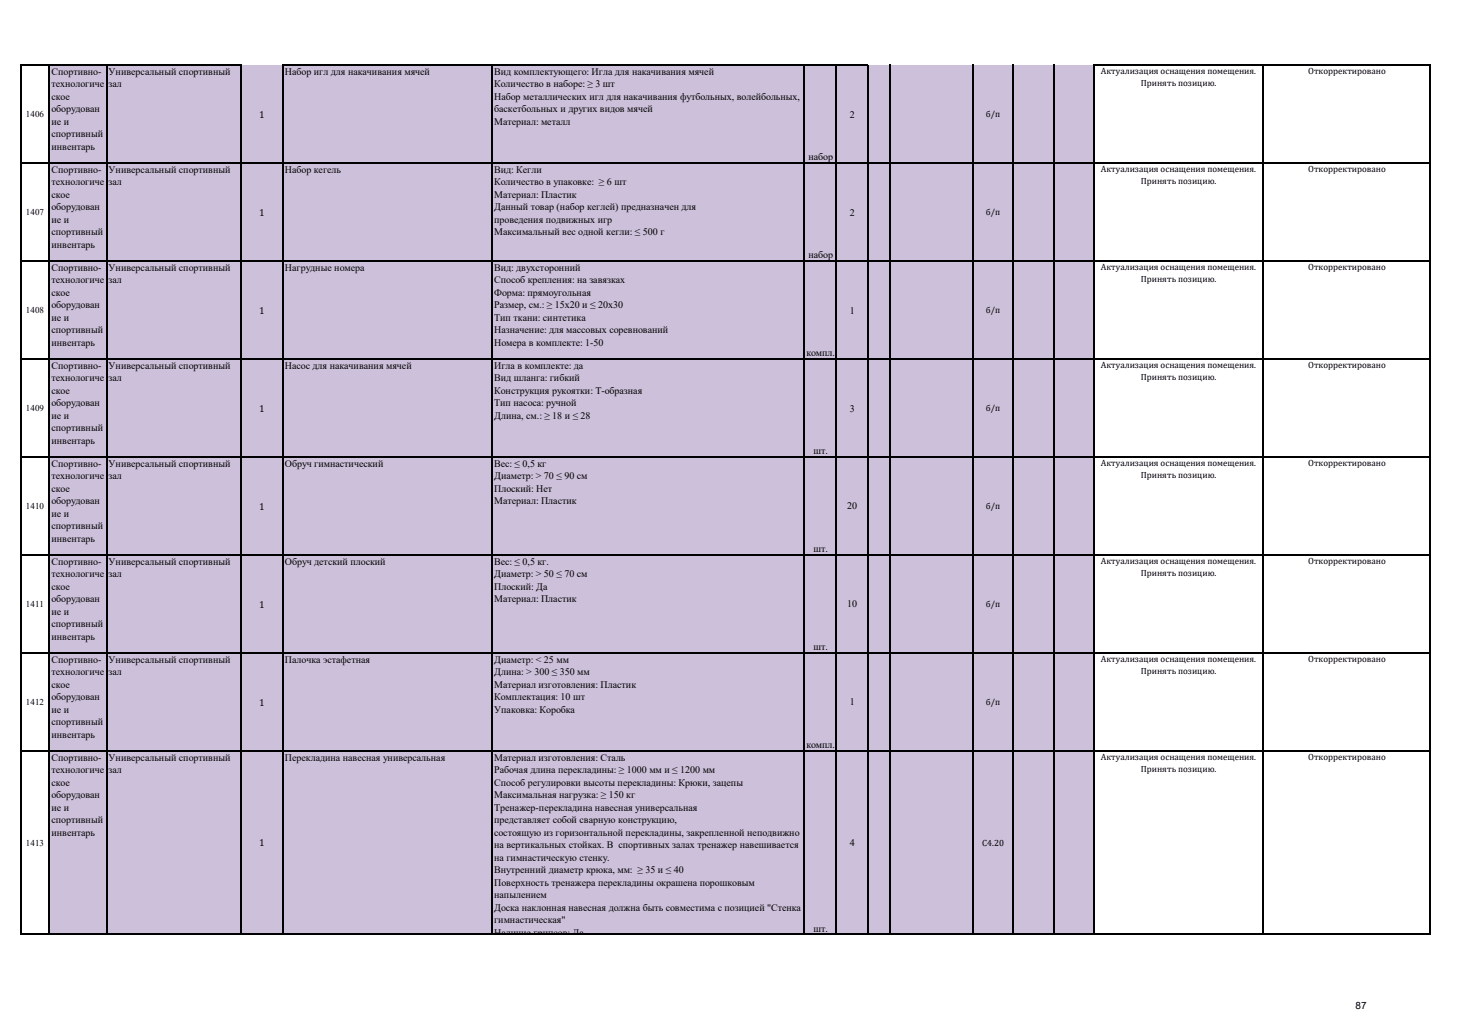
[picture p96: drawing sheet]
<svg xmlns="http://www.w3.org/2000/svg" width="297mm" height="210mm" viewBox="0 0 297 210" stroke-linecap="round" stroke-linejoin="round" font-family="sans-serif">
<defs><g id="words">
<g font-size="2">
<text x="10.5" y="15.2">Спортивно-</text>
<text x="10.5" y="17.7">технологиче</text>
<text x="22.1" y="15.2">Универсальный спортивный</text>
<text x="22.1" y="17.7">зал</text>
<text x="57.9" y="15.2">Набор игл для накачивания мячей</text>
<text x="100.4" y="15.2">Вид комплектующего: Игла для накачивания мячей</text>
<text x="100.4" y="17.7">Количество в наборе: ≥ 3 шт</text>
<text x="10.5" y="20.3">ское</text>
<text x="10.5" y="22.8">оборудован</text>
<text x="52.6" y="23.9">1</text>
<text x="100.4" y="20.3">Набор металлических игл для накачивания футбольных, волейбольных,</text>
<text x="100.4" y="22.8">баскетбольных и других видов мячей</text>
<text x="172.6" y="23.9">2</text>
<text x="10.5" y="25.4">ие и</text>
<text x="10.5" y="27.9">спортивный</text>
<text x="100.4" y="25.4">Материал: металл</text>
<text x="10.5" y="30.4">инвентарь</text>
<text x="10.5" y="35.1">Спортивно-</text>
<text x="22.1" y="35.1">Универсальный спортивный</text>
<text x="57.9" y="35.1">Набор кегель</text>
<text x="100.4" y="35.1">Вид: Кегли</text>
<text x="164.2" y="32.6">набор</text>
<text x="10.5" y="37.6">технологиче</text>
<text x="10.5" y="40.2">ское</text>
<text x="22.1" y="37.6">зал</text>
<text x="100.4" y="37.6">Количество в упаковке: ≥ 6 шт</text>
<text x="100.4" y="40.2">Материал: Пластик</text>
<text x="10.5" y="42.7">оборудован</text>
<text x="10.5" y="45.3">ие и</text>
<text x="10.5" y="47.8">спортивный</text>
<text x="52.6" y="43.8">1</text>
<text x="100.4" y="42.7">Данный товар (набор кеглей) предназначен для</text>
<text x="100.4" y="45.3">проведения подвижных игр</text>
<text x="100.4" y="47.8">Максимальный вес одной кегли: ≤ 500 г</text>
<text x="172.6" y="43.8">2</text>
<text x="10.5" y="50.3">инвентарь</text>
<text x="164.2" y="52.5">набор</text>
<text x="10.5" y="55">Спортивно-</text>
<text x="10.5" y="57.5">технологиче</text>
<text x="22.1" y="55">Универсальный спортивный</text>
<text x="22.1" y="57.5">зал</text>
<text x="57.9" y="55">Нагрудные номера</text>
<text x="100.4" y="55">Вид: двухсторонний</text>
<text x="100.4" y="57.5">Способ крепления: на завязках</text>
<text x="10.5" y="60.1">ское</text>
<text x="10.5" y="62.6">оборудован</text>
<text x="10.5" y="65.2">ие и</text>
<text x="52.6" y="63.7">1</text>
<text x="100.4" y="60.1">Форма: прямоугольная</text>
<text x="100.4" y="62.6">Размер, см.: ≥ 15х20 и ≤ 20х30</text>
<text x="100.4" y="65.2">Тип ткани: синтетика</text>
<text x="172.6" y="63.7">1</text>
<text x="10.5" y="67.7">спортивный</text>
<text x="10.5" y="70.2">инвентарь</text>
<text x="100.4" y="67.7">Назначение: для массовых соревнований</text>
<text x="100.4" y="70.2">Номера в комплекте: 1-50</text>
<text x="10.5" y="74.9">Спортивно-</text>
<text x="10.5" y="77.4">технологиче</text>
<text x="22.1" y="74.9">Универсальный спортивный</text>
<text x="22.1" y="77.4">зал</text>
<text x="57.9" y="74.9">Насос для накачивания мячей</text>
<text x="100.4" y="74.9">Игла в комплекте: да</text>
<text x="100.4" y="77.4">Вид шланга: гибкий</text>
<text x="163.8" y="72.4">компл.</text>
<text x="10.5" y="80">ское</text>
<text x="10.5" y="82.5">оборудован</text>
<text x="52.6" y="83.6">1</text>
<text x="100.4" y="80">Конструкция рукоятки: Т-образная</text>
<text x="100.4" y="82.5">Тип насоса: ручной</text>
<text x="172.6" y="83.6">3</text>
<text x="10.5" y="85.1">ие и</text>
<text x="10.5" y="87.6">спортивный</text>
<text x="100.4" y="85.1">Длина, см.: ≥ 18 и ≤ 28</text>
<text x="10.5" y="90.1">инвентарь</text>
<text x="10.5" y="94.8">Спортивно-</text>
<text x="22.1" y="94.8">Универсальный спортивный</text>
<text x="57.9" y="94.8">Обруч гимнастический</text>
<text x="100.4" y="94.8">Вес: ≤ 0,5 кг</text>
<text x="165.3" y="92.3">шт.</text>
<text x="10.5" y="97.3">технологиче</text>
<text x="10.5" y="99.9">ское</text>
<text x="22.1" y="97.3">зал</text>
<text x="100.4" y="97.3">Диаметр: &gt; 70 ≤ 90 см</text>
<text x="100.4" y="99.9">Плоский: Нет</text>
<text x="10.5" y="102.4">оборудован</text>
<text x="10.5" y="105">ие и</text>
<text x="10.5" y="107.5">спортивный</text>
<text x="52.6" y="103.5">1</text>
<text x="100.4" y="102.4">Материал: Пластик</text>
<text x="172.1" y="103.5">20</text>
<text x="10.5" y="110">инвентарь</text>
<text x="165.3" y="112.2">шт.</text>
<text x="10.5" y="114.7">Спортивно-</text>
<text x="10.5" y="117.2">технологиче</text>
<text x="10.5" y="119.8">ское</text>
<text x="22.1" y="114.7">Универсальный спортивный</text>
<text x="22.1" y="117.2">зал</text>
<text x="57.9" y="114.7">Обруч детский плоский</text>
<text x="100.4" y="114.7">Вес: ≤ 0,5 кг.</text>
<text x="100.4" y="117.2">Диаметр: &gt; 50 ≤ 70 см</text>
<text x="100.4" y="119.8">Плоский: Да</text>
<text x="10.5" y="122.3">оборудован</text>
<text x="10.5" y="124.9">ие и</text>
<text x="52.6" y="123.4">1</text>
<text x="100.4" y="122.3">Материал: Пластик</text>
<text x="172.1" y="123.4">10</text>
<text x="10.5" y="127.4">спортивный</text>
<text x="10.5" y="129.9">инвентарь</text>
<text x="10.5" y="134.6">Спортивно-</text>
<text x="10.5" y="137.1">технологиче</text>
<text x="22.1" y="134.6">Универсальный спортивный</text>
<text x="22.1" y="137.1">зал</text>
<text x="57.9" y="134.6">Палочка эстафетная</text>
<text x="100.4" y="134.6">Диаметр: &lt; 25 мм</text>
<text x="100.4" y="137.1">Длина: &gt; 300 ≤ 350 мм</text>
<text x="165.3" y="132.1">шт.</text>
<text x="10.5" y="139.7">ское</text>
<text x="10.5" y="142.2">оборудован</text>
<text x="52.6" y="143.3">1</text>
<text x="100.4" y="139.7">Материал изготовления: Пластик</text>
<text x="100.4" y="142.2">Комплектация: 10 шт</text>
<text x="172.6" y="143.3">1</text>
<text x="10.5" y="144.8">ие и</text>
<text x="10.5" y="147.3">спортивный</text>
<text x="10.5" y="149.8">инвентарь</text>
<text x="100.4" y="144.8">Упаковка: Коробка</text>
<text x="10.5" y="154.5">Спортивно-</text>
<text x="22.1" y="154.5">Универсальный спортивный</text>
<text x="57.9" y="154.5">Перекладина навесная универсальная</text>
<text x="100.4" y="154.5">Материал изготовления: Сталь</text>
<text x="163.8" y="152">компл.</text>
<text x="10.5" y="157">технологиче</text>
<text x="10.5" y="159.6">ское</text>
<text x="22.1" y="157">зал</text>
<text x="100.4" y="157">Рабочая длина перекладины: ≥ 1000 мм и ≤ 1200 мм</text>
<text x="100.4" y="159.6">Способ регулировки высоты перекладины: Крюки, зацепы</text>
<text x="10.5" y="162.1">оборудован</text>
<text x="10.5" y="164.7">ие и</text>
<text x="10.5" y="167.2">спортивный</text>
<text x="100.4" y="162.1">Максимальная нагрузка: ≥ 150 кг</text>
<text x="100.4" y="164.7">Тренажер-перекладина навесная универсальная</text>
<text x="100.4" y="167.2">представляет собой сварную конструкцию,</text>
<text x="10.5" y="169.7">инвентарь</text>
<text x="52.6" y="171.9">1</text>
<text x="100.4" y="169.7">состоящую из горизонтальной перекладины, закрепленной неподвижно</text>
<text x="100.4" y="172.3">на вертикальных стойках. В спортивных залах тренажер навешивается</text>
<text x="172.6" y="171.9">4</text>
<text x="100.4" y="174.8">на гимнастическую стенку.</text>
<text x="100.4" y="177.4">Внутренний диаметр крюка, мм: ≥ 35 и ≤ 40</text>
<text x="100.4" y="179.9">Поверхность тренажера перекладины окрашена порошковым</text>
<text x="100.4" y="182.4">напылением</text>
<text x="100.4" y="185">Доска наклонная навесная должна быть совместима с позицией &quot;Стенка</text>
<text x="100.4" y="187.5">гимнастическая&quot;</text>
<text x="100.4" y="190.1">Наличие грипсов: Да</text>
<text x="165.3" y="189.3">шт.</text>
<text x="275.4" y="205">87</text>
</g>
<g font-size="1.8">
<text x="223.6" y="15.1">Актуализация оснащения помещения.</text>
<text x="231.8" y="17.4">Принять позицию.</text>
<text x="265.8" y="15.1">Откорректировано</text>
<text x="5.2" y="23.8">1406</text>
<text x="200.3" y="23.8">б/п</text>
<text x="223.6" y="35">Актуализация оснащения помещения.</text>
<text x="265.8" y="35">Откорректировано</text>
<text x="231.8" y="37.3">Принять позицию.</text>
<text x="5.2" y="43.7">1407</text>
<text x="200.3" y="43.7">б/п</text>
<text x="223.6" y="54.9">Актуализация оснащения помещения.</text>
<text x="231.8" y="57.2">Принять позицию.</text>
<text x="265.8" y="54.9">Откорректировано</text>
<text x="5.2" y="63.6">1408</text>
<text x="200.3" y="63.6">б/п</text>
<text x="223.6" y="74.8">Актуализация оснащения помещения.</text>
<text x="231.8" y="77.1">Принять позицию.</text>
<text x="265.8" y="74.8">Откорректировано</text>
<text x="5.2" y="83.5">1409</text>
<text x="200.3" y="83.5">б/п</text>
<text x="223.6" y="94.7">Актуализация оснащения помещения.</text>
<text x="265.8" y="94.7">Откорректировано</text>
<text x="231.8" y="97">Принять позицию.</text>
<text x="5.2" y="103.4">1410</text>
<text x="200.3" y="103.4">б/п</text>
<text x="223.6" y="114.6">Актуализация оснащения помещения.</text>
<text x="231.8" y="116.9">Принять позицию.</text>
<text x="265.8" y="114.6">Откорректировано</text>
<text x="5.2" y="123.3">1411</text>
<text x="200.3" y="123.3">б/п</text>
<text x="223.6" y="134.5">Актуализация оснащения помещения.</text>
<text x="231.8" y="136.8">Принять позицию.</text>
<text x="265.8" y="134.5">Откорректировано</text>
<text x="5.2" y="143.2">1412</text>
<text x="200.3" y="143.2">б/п</text>
<text x="223.6" y="154.4">Актуализация оснащения помещения.</text>
<text x="265.8" y="154.4">Откорректировано</text>
<text x="231.8" y="156.7">Принять позицию.</text>
<text x="5.2" y="171.8">1413</text>
<text x="199.5" y="171.9">С4.20</text>
</g>
</g></defs>
<path d="M10 13.3h212.3v176.5h-212.3z" fill-rule="evenodd" fill="#ccc0da"/>
<g fill="none" stroke="#000" stroke-width=".21">
<path d="M4.2 13.1v176.8M4.3 13.2h44.7M10.1 13.3v176.6M21.7 13.3v176.6M48.9 13.3v176.6M57.5 13.1v176.8M57.6 13.2h118.8M100 13.3v176.6M163.3 13.3v176.6M169.9 13.3v176.6M176.3 13.3v176.6M180.9 13.2v176.7"/>
<path d="M197.7 13.2v176.7M205.8 13.2v176.7M214 13.2v176.7M222.3 13.1v176.8M222.4 13.2h68.2M256.6 13.3v176.6M290.5 13.3v176.6M4.3 33.1h286.3M4.3 53h286.3M4.3 72.9h286.3M4.3 92.8h286.3M4.3 112.7h286.3"/>
<path d="M4.3 132.6h286.3M4.3 152.5h286.3M4.3 189.8h286.3"/>
</g>
<use href="#words"/>
</svg>
